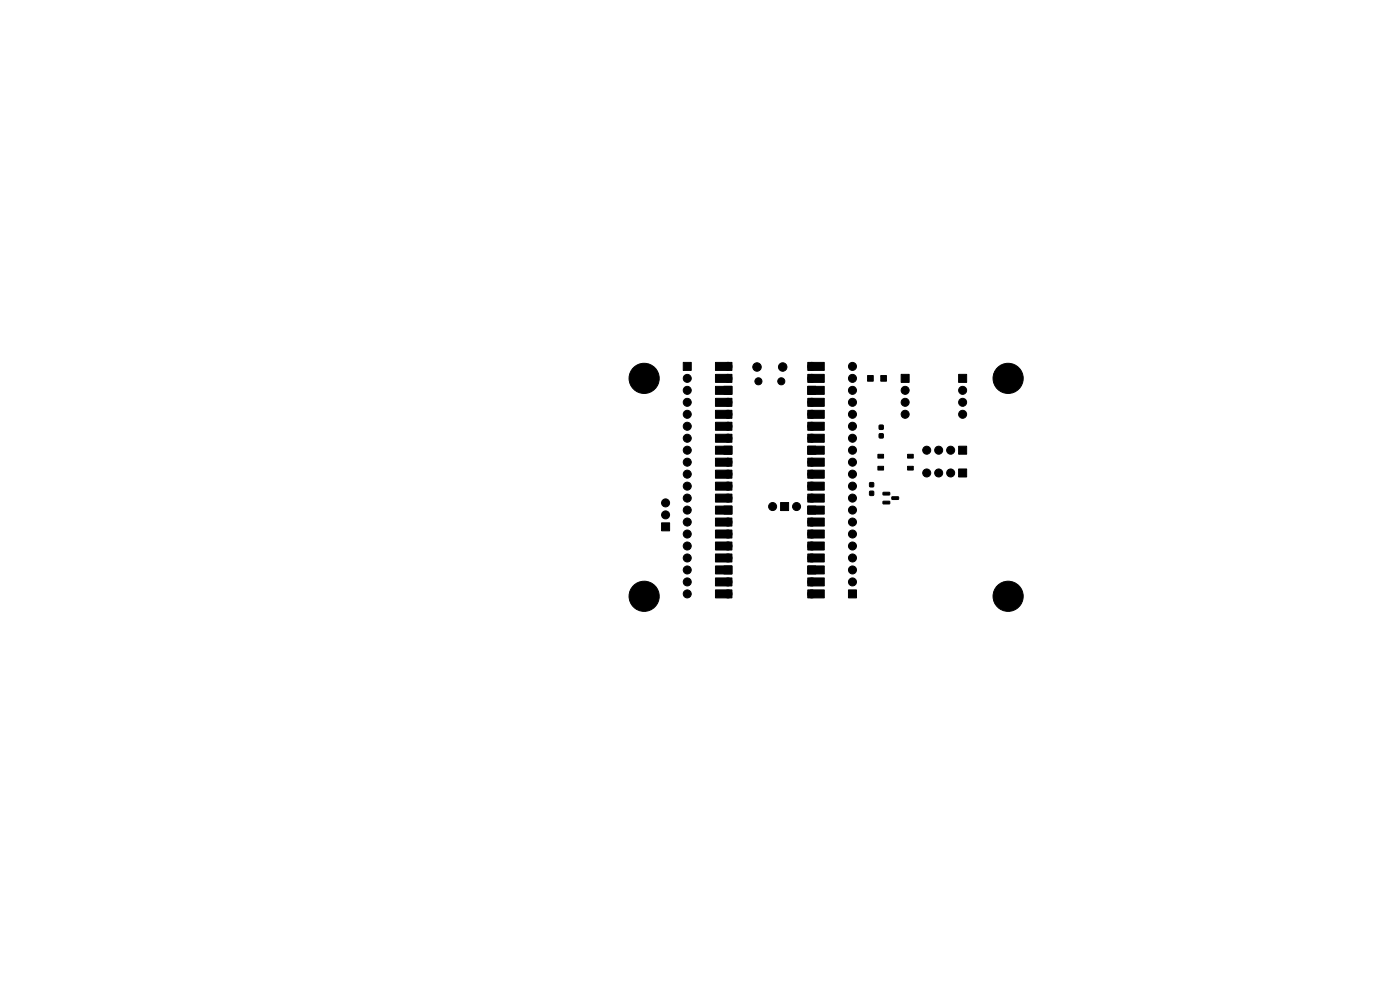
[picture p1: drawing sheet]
<svg xmlns="http://www.w3.org/2000/svg" width="297mm" height="210mm" viewBox="0 0 297 210" stroke-linecap="round" stroke-linejoin="round" font-family="sans-serif">
<g fill="#000" stroke="#000" stroke-width=".21">
<path d="M144.9 76.9h1.7v1.7h-1.7zM151.8 76.9h3.5v1.7h-3.5zM171.4 76.9h3.5v1.7h-3.5zM151.8 79.4h3.5v1.7h-3.5zM151.8 82h3.5v1.7h-3.5zM151.8 84.5h3.5v1.7h-3.5zM151.8 87h3.5v1.7h-3.5zM151.8 89.6h3.5v1.7h-3.5zM151.8 92.1h3.5v1.7h-3.5zM151.8 94.7h3.5v1.7h-3.5zM151.8 97.2h3.5v1.7h-3.5zM153.6 82h1.7v1.7h-1.7z"/>
<path d="M153.6 94.7h1.7v1.7h-1.7zM171.4 97.2h3.5v1.7h-3.5zM171.4 94.7h1.7v1.7h-1.7zM171.4 94.7h3.5v1.7h-3.5zM171.4 92.1h3.5v1.7h-3.5zM171.4 89.6h3.5v1.7h-3.5zM171.4 87h3.5v1.7h-3.5zM171.4 84.5h3.5v1.7h-3.5zM171.4 82h1.7v1.7h-1.7zM171.4 82h3.5v1.7h-3.5zM171.4 79.4h3.5v1.7h-3.5zM184.1 79.7h1.2v1.2h-1.2z"/>
<path d="M186.2 96.4h1.2v.8h-1.2zM186.2 98.9h1.2v.8h-1.2zM186.5 92h.8v.9h-.8zM186.5 90.2h.8v.8h-.8zM186.9 79.7h1.2v1.2h-1.2zM191.2 79.4h1.7v1.7h-1.7zM192.5 98.9h1.2v.8h-1.2zM192.5 96.4h1.2v.8h-1.2zM203.4 99.5h1.7v1.7h-1.7zM203.4 94.7h1.7v1.7h-1.7zM203.4 79.4h1.7v1.7h-1.7zM140.3 110.9h1.7v1.7h-1.7z"/>
<path d="M151.8 99.7h3.5v1.7h-3.5zM151.8 102.3h3.5v1.7h-3.5zM151.8 104.8h3.5v1.7h-3.5zM151.8 107.4h3.5v1.7h-3.5zM151.8 109.9h3.5v1.7h-3.5zM151.8 112.4h3.5v1.7h-3.5zM151.8 115h3.5v1.7h-3.5zM151.8 117.5h3.5v1.7h-3.5zM153.6 107.4h1.7v1.7h-1.7zM165.6 106.6h1.7v1.7h-1.7zM171.4 117.5h3.5v1.7h-3.5zM171.4 115h3.5v1.7h-3.5z"/>
<path d="M171.4 112.4h3.5v1.7h-3.5zM171.4 109.9h3.5v1.7h-3.5zM171.4 107.4h1.7v1.7h-1.7zM171.4 107.4h3.5v1.7h-3.5zM171.4 104.8h3.5v1.7h-3.5zM171.4 102.3h3.5v1.7h-3.5zM171.4 99.7h3.5v1.7h-3.5zM184.5 104.2h.8v.9h-.8zM184.5 102.4h.8v.8h-.8zM187.3 104.5l1.4-.1 .1 .5-1.4 .1zM187.3 106.4l1.4-.1 .1 .5-1.4 .1zM189.2 105.4h1.4v.5l-1.3 .1z"/>
<path d="M151.8 120.1h3.5v1.7h-3.5zM151.8 122.6h3.5v1.7h-3.5zM151.8 125.1h3.5v1.7h-3.5zM153.6 120.1h1.7v1.7h-1.7zM171.4 125.1h3.5v1.7h-3.5zM171.4 122.6h3.5v1.7h-3.5zM171.4 120.1h1.7v1.7h-1.7zM171.4 120.1h3.5v1.7h-3.5zM180 125.1h1.7v1.7h-1.7z"/>
<circle cx="135" cy="78.6" r=".4"/>
<circle cx="136.7" cy="77.9" r=".4"/>
<circle cx="138.3" cy="78.6" r=".4"/>
<circle cx="154.4" cy="77.7" r=".85"/>
<circle cx="160.6" cy="77.9" r=".9"/>
<circle cx="166" cy="77.9" r=".9"/>
<circle cx="172.2" cy="77.7" r=".85"/>
<circle cx="180.8" cy="77.7" r=".85"/>
<circle cx="212.2" cy="78.6" r=".4"/>
<circle cx="213.9" cy="77.9" r=".4"/>
<circle cx="215.6" cy="78.6" r=".4"/>
<circle cx="134.3" cy="80.3" r=".4"/>
<circle cx="135" cy="82" r=".4"/>
<circle cx="136.7" cy="82.7" r=".4"/>
<circle cx="136.7" cy="80.3" r="3.2"/>
<circle cx="138.3" cy="82" r=".4"/>
<circle cx="139.1" cy="80.3" r=".4"/>
<circle cx="145.8" cy="87.9" r=".85"/>
<circle cx="145.8" cy="90.4" r=".85"/>
<circle cx="145.8" cy="85.3" r=".85"/>
<circle cx="145.8" cy="95.5" r=".85"/>
<circle cx="145.8" cy="98" r=".85"/>
<circle cx="145.8" cy="80.3" r=".85"/>
<circle cx="145.8" cy="93" r=".85"/>
<circle cx="145.8" cy="82.8" r=".85"/>
<circle cx="154.4" cy="93" r=".85"/>
<circle cx="154.4" cy="80.3" r=".85"/>
<circle cx="154.4" cy="85.3" r=".85"/>
<circle cx="154.4" cy="98" r=".85"/>
<circle cx="154.4" cy="87.9" r=".85"/>
<circle cx="154.4" cy="90.4" r=".85"/>
<circle cx="160.9" cy="80.9" r=".75"/>
<circle cx="165.7" cy="80.9" r=".75"/>
<circle cx="172.2" cy="85.3" r=".85"/>
<circle cx="172.2" cy="90.4" r=".85"/>
<circle cx="172.2" cy="98" r=".85"/>
<circle cx="172.2" cy="87.9" r=".85"/>
<circle cx="172.2" cy="80.3" r=".85"/>
<circle cx="172.2" cy="93" r=".85"/>
<circle cx="180.8" cy="90.4" r=".85"/>
<circle cx="180.8" cy="98" r=".85"/>
<circle cx="180.8" cy="95.5" r=".85"/>
<circle cx="180.8" cy="87.9" r=".85"/>
<circle cx="180.8" cy="85.3" r=".85"/>
<circle cx="180.8" cy="82.8" r=".85"/>
<circle cx="180.8" cy="80.3" r=".85"/>
<circle cx="180.8" cy="93" r=".85"/>
<circle cx="192" cy="82.8" r=".85"/>
<circle cx="192" cy="87.9" r=".85"/>
<circle cx="192" cy="85.3" r=".85"/>
<circle cx="196.6" cy="95.5" r=".85"/>
<circle cx="199.1" cy="95.5" r=".85"/>
<circle cx="201.7" cy="95.5" r=".85"/>
<circle cx="204.2" cy="82.8" r=".85"/>
<circle cx="204.2" cy="87.9" r=".85"/>
<circle cx="204.2" cy="85.3" r=".85"/>
<circle cx="211.5" cy="80.3" r=".4"/>
<circle cx="212.2" cy="82" r=".4"/>
<circle cx="213.9" cy="82.7" r=".4"/>
<circle cx="213.9" cy="80.3" r="3.2"/>
<circle cx="215.6" cy="82" r=".4"/>
<circle cx="216.3" cy="80.3" r=".4"/>
<circle cx="141.2" cy="109.2" r=".85"/>
<circle cx="141.2" cy="106.7" r=".85"/>
<circle cx="145.8" cy="110.7" r=".85"/>
<circle cx="145.8" cy="105.7" r=".85"/>
<circle cx="145.8" cy="118.4" r=".85"/>
<circle cx="145.8" cy="100.6" r=".85"/>
<circle cx="145.8" cy="115.8" r=".85"/>
<circle cx="145.8" cy="103.1" r=".85"/>
<circle cx="145.8" cy="108.2" r=".85"/>
<circle cx="145.8" cy="113.3" r=".85"/>
<circle cx="154.4" cy="115.8" r=".85"/>
<circle cx="154.4" cy="113.3" r=".85"/>
<circle cx="154.4" cy="103.1" r=".85"/>
<circle cx="154.4" cy="110.7" r=".85"/>
<circle cx="154.4" cy="118.4" r=".85"/>
<circle cx="154.4" cy="100.6" r=".85"/>
<circle cx="154.4" cy="105.7" r=".85"/>
<circle cx="163.9" cy="107.5" r=".85"/>
<circle cx="169" cy="107.5" r=".85"/>
<circle cx="172.2" cy="110.7" r=".85"/>
<circle cx="172.2" cy="118.4" r=".85"/>
<circle cx="172.2" cy="100.6" r=".85"/>
<circle cx="172.2" cy="105.7" r=".85"/>
<circle cx="172.2" cy="115.8" r=".85"/>
<circle cx="172.2" cy="103.1" r=".85"/>
<circle cx="172.2" cy="113.3" r=".85"/>
<circle cx="180.8" cy="118.4" r=".85"/>
<circle cx="180.8" cy="113.3" r=".85"/>
<circle cx="180.8" cy="110.7" r=".85"/>
<circle cx="180.8" cy="108.2" r=".85"/>
<circle cx="180.8" cy="100.6" r=".85"/>
<circle cx="180.8" cy="115.8" r=".85"/>
<circle cx="180.8" cy="105.7" r=".85"/>
<circle cx="180.8" cy="103.1" r=".85"/>
<circle cx="196.6" cy="100.3" r=".85"/>
<circle cx="199.1" cy="100.3" r=".85"/>
<circle cx="201.7" cy="100.3" r=".85"/>
<circle cx="134.3" cy="126.5" r=".4"/>
<circle cx="135" cy="128.2" r=".4"/>
<circle cx="135" cy="124.8" r=".4"/>
<circle cx="136.7" cy="124.1" r=".4"/>
<circle cx="136.7" cy="128.9" r=".4"/>
<circle cx="136.7" cy="126.5" r="3.2"/>
<circle cx="138.3" cy="128.2" r=".4"/>
<circle cx="138.3" cy="124.8" r=".4"/>
<circle cx="139.1" cy="126.5" r=".4"/>
<circle cx="145.8" cy="126" r=".85"/>
<circle cx="145.8" cy="120.9" r=".85"/>
<circle cx="145.8" cy="123.4" r=".85"/>
<circle cx="154.4" cy="126" r=".85"/>
<circle cx="154.4" cy="123.4" r=".85"/>
<circle cx="172.2" cy="126" r=".85"/>
<circle cx="172.2" cy="123.4" r=".85"/>
<circle cx="180.8" cy="123.4" r=".85"/>
<circle cx="180.8" cy="120.9" r=".85"/>
<circle cx="211.5" cy="126.5" r=".4"/>
<circle cx="212.2" cy="128.2" r=".4"/>
<circle cx="212.2" cy="124.8" r=".4"/>
<circle cx="213.9" cy="124.1" r=".4"/>
<circle cx="213.9" cy="128.9" r=".4"/>
<circle cx="213.9" cy="126.5" r="3.2"/>
<circle cx="215.6" cy="128.2" r=".4"/>
<circle cx="215.6" cy="124.8" r=".4"/>
<circle cx="216.3" cy="126.5" r=".4"/>
</g>
</svg>
